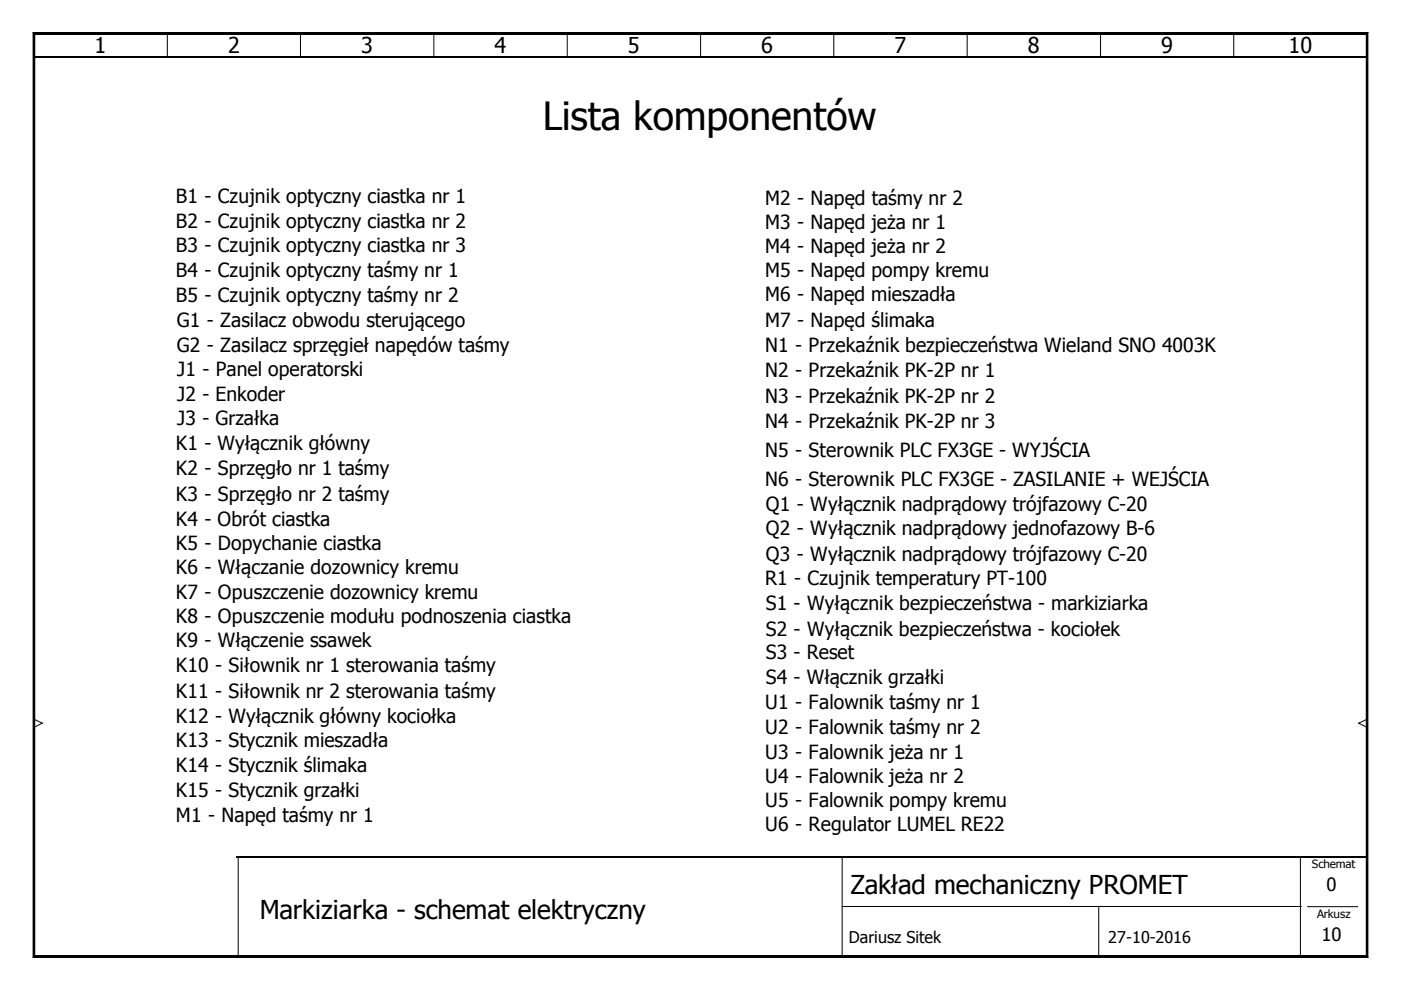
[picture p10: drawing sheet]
<svg xmlns="http://www.w3.org/2000/svg" width="297mm" height="210mm" viewBox="0 0 297 210" stroke-linecap="round" stroke-linejoin="round" font-family="sans-serif">
<defs><g id="words">
<text font-size="8.2" x="115.1" y="27.5">Lista komponentów</text>
<g font-size="5.5">
<text x="180.3" y="189.7">Zakład mechaniczny PROMET</text>
<text x="55.1" y="194.9">Markiziarka - schemat elektryczny</text>
</g>
<g font-size="4.6">
<text x="20.1" y="11.1">1</text>
<text x="48.3" y="11.1">2</text>
<text x="76.6" y="11.1">3</text>
<text x="104.9" y="11.1">4</text>
<text x="133.1" y="11.1">5</text>
<text x="161.4" y="11.1">6</text>
<text x="189.7" y="11.1">7</text>
<text x="217.9" y="11.1">8</text>
<text x="246.2" y="11.1">9</text>
<text x="273.2" y="11.1">10</text>
</g>
<g font-size="4.1">
<text x="37.3" y="43.1">B1 - Czujnik optyczny ciastka nr 1</text>
<text x="162.2" y="43.4">M2 - Napęd taśmy nr 2</text>
<text x="37.3" y="48.3">B2 - Czujnik optyczny ciastka nr 2</text>
<text x="37.3" y="53.4">B3 - Czujnik optyczny ciastka nr 3</text>
<text x="162.2" y="48.5">M3 - Napęd jeża nr 1</text>
<text x="162.2" y="53.6">M4 - Napęd jeża nr 2</text>
<text x="37.3" y="58.8">B4 - Czujnik optyczny taśmy nr 1</text>
<text x="162.2" y="58.8">M5 - Napęd pompy kremu</text>
<text x="37.3" y="64.1">B5 - Czujnik optyczny taśmy nr 2</text>
<text x="162.2" y="63.9">M6 - Napęd mieszadła</text>
<text x="37.5" y="69.3">G1 - Zasilacz obwodu sterującego</text>
<text x="162.2" y="69.3">M7 - Napęd ślimaka</text>
<text x="37.5" y="74.6">G2 - Zasilacz sprzęgieł napędów taśmy</text>
<text x="162.2" y="74.6">N1 - Przekaźnik bezpieczeństwa Wieland SNO 4003K</text>
<text x="37.6" y="79.8">J1 - Panel operatorski</text>
<text x="162.2" y="80">N2 - Przekaźnik PK-2P nr 1</text>
<text x="37.6" y="84.9">J2 - Enkoder</text>
<text x="162.2" y="85.4">N3 - Przekaźnik PK-2P nr 2</text>
<text x="37.3" y="95.4">K1 - Wyłącznik główny</text>
<text x="37.6" y="90">J3 - Grzałka</text>
<text x="162.2" y="90.8">N4 - Przekaźnik PK-2P nr 3</text>
<text x="37.3" y="100.8">K2 - Sprzęgło nr 1 taśmy</text>
<text x="162.2" y="96.9">N5 - Sterownik PLC FX3GE - WYJŚCIA</text>
<text x="37.3" y="106.1">K3 - Sprzęgło nr 2 taśmy</text>
<text x="162.2" y="103">N6 - Sterownik PLC FX3GE - ZASILANIE + WEJŚCIA</text>
<text x="37.3" y="111.5">K4 - Obrót ciastka</text>
<text x="162.4" y="108.4">Q1 - Wyłącznik nadprądowy trójfazowy C-20</text>
<text x="162.4" y="113.5">Q2 - Wyłącznik nadprądowy jednofazowy B-6</text>
<text x="37.3" y="116.7">K5 - Dopychanie ciastka</text>
<text x="162.4" y="118.9">Q3 - Wyłącznik nadprądowy trójfazowy C-20</text>
<text x="37.3" y="121.8">K6 - Włączanie dozownicy kremu</text>
<text x="162.2" y="124">R1 - Czujnik temperatury PT-100</text>
<text x="37.3" y="126.9">K7 - Opuszczenie dozownicy kremu</text>
<text x="162.3" y="129.4">S1 - Wyłącznik bezpieczeństwa - markiziarka</text>
<text x="37.3" y="132">K8 - Opuszczenie modułu podnoszenia ciastka</text>
<text x="37.3" y="137.2">K9 - Włączenie ssawek</text>
<text x="162.3" y="134.7">S2 - Wyłącznik bezpieczeństwa - kociołek</text>
<text x="37.3" y="142.5">K10 - Siłownik nr 1 sterowania taśmy</text>
<text x="162.3" y="139.8">S3 - Reset</text>
<text x="37.3" y="147.9">K11 - Siłownik nr 2 sterowania taśmy</text>
<text x="162.3" y="144.9">S4 - Włącznik grzałki</text>
<text x="37.3" y="153.3">K12 - Wyłącznik główny kociołka</text>
<text x="162.3" y="150.3">U1 - Falownik taśmy nr 1</text>
<text x="162.3" y="155.7">U2 - Falownik taśmy nr 2</text>
<text x="37.3" y="158.4">K13 - Stycznik mieszadła</text>
<text x="162.3" y="160.8">U3 - Falownik jeża nr 1</text>
<text x="37.3" y="163.8">K14 - Stycznik ślimaka</text>
<text x="162.3" y="165.9">U4 - Falownik jeża nr 2</text>
<text x="37.3" y="168.9">K15 - Stycznik grzałki</text>
<text x="162.3" y="171.1">U5 - Falownik pompy kremu</text>
<text x="37.3" y="174.3">M1 - Napęd taśmy nr 1</text>
<text x="162.3" y="176.2">U6 - Regulator LUMEL RE22</text>
</g>
<g font-size="3.9">
<text x="281.3" y="189">0</text>
<text x="280.2" y="199.6">10</text>
</g>
<g font-size="3.4">
<text x="180" y="199.9">Dariusz Sitek</text>
<text x="234.9" y="199.9">27-10-2016</text>
</g>
<g font-size="2.4">
<text x="278.2" y="184">Schemat</text>
<text x="279.3" y="194.6">Arkusz</text>
</g>
</g></defs>
<path d="M.1 0h296.8v209.8h-296.8z" fill="none" stroke="#fff" stroke-width=".21"/>
<g fill="none" stroke="#000" stroke-width=".21">
<path d="M7 6.9l.4 .3zM7 6.9h283zM7 6.9v196.1zM7 6.9h283v196.1h-283zM7.4 7.2h282.3zM7.4 7.2v195.4zM7.4 7.2h282.3v195.4h-282.3zM35.5 7.1v4.9M63.8 7.1l-.1 4.9M92 7.1v4.9M120.3 7.1v4.9M148.6 7.1l-.1 4.9"/>
<path d="M176.8 7.1v4.9M205.1 7.1h.1M205.1 7.1v4.9M233.4 7.1l-.1 4.9M261.6 7.1v4.9M289.7 7.2l.3-.3zM289.7 7.2v195.4zM290 6.9v196.1zM7.2 152.5l1.8 .8M9 153.3l-1.8 .9M9 153.3h.1M288.1 153.3l1.8 .9"/>
<path d="M288.1 153.3h.1M289.9 152.5l-1.8 .8M50.5 181.6v21.2M178.6 192.2h97.3M178.6 181.6v21.2M233 192.4v10.4M275.7 181.6h.1M275.7 181.6v21.2M277.2 192.2h10.7M7 203l.4-.4zM7 203h283zM7.4 202.6h282.3z"/>
<path d="M7.4 202.6l-.4 .4zM289.7 202.6l.3 .4z"/>
</g>
<path d="M7 7.1h283M7.2 6.9v196.1M7.2 12h282.7M289.9 6.9v196.1M50.1 181.6h239.8M7 202.8h283" fill="none" stroke="#000" stroke-width=".34"/>
<path d="M7 6.9l.4 .3zM289.7 7.2l.3-.3zM7 203l.4-.4zM7.4 202.6l-.4 .4zM289.7 202.6l.3 .4z" fill="#000"/>
<use href="#words"/>
</svg>
